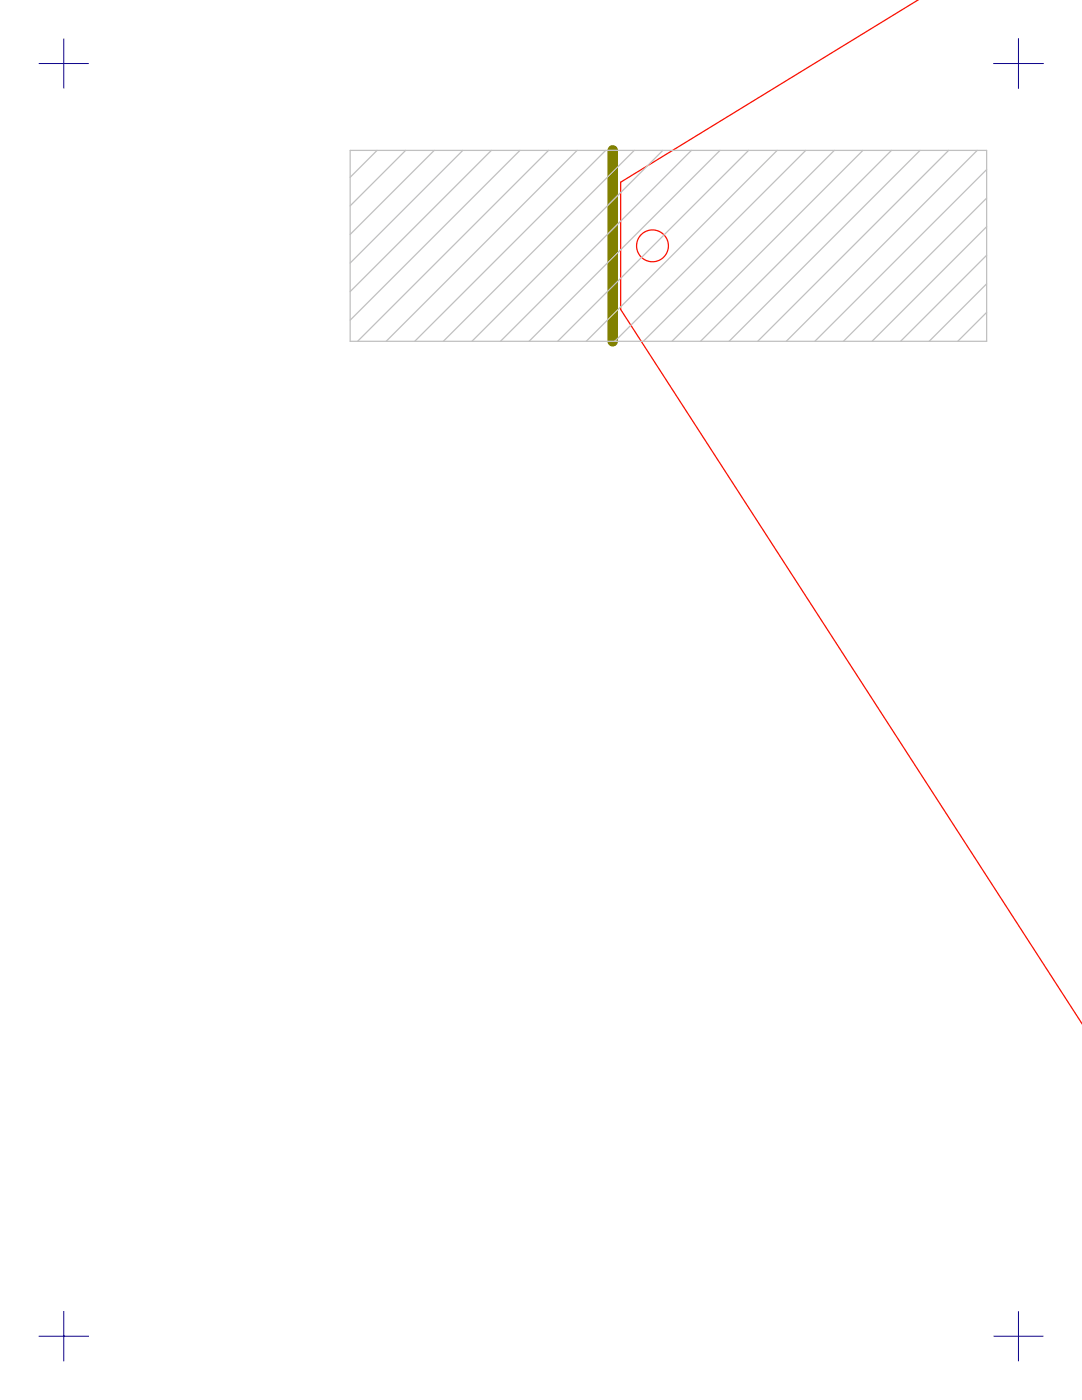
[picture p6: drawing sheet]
<svg xmlns="http://www.w3.org/2000/svg" width="216mm" height="279mm" viewBox="0 0 216 279" stroke-linecap="round" stroke-linejoin="round" font-family="sans-serif">
<g fill="none" stroke="#f90f00" stroke-width=".25">
<path d="M183.3 0l-59.5 36.4v25.4l92.1 142.6"/>
<circle cx="130.2" cy="49.1" r="3.2"/>
</g>
<path d="M122.3 30v38.1" fill="none" stroke="#818100" stroke-width="2.1"/>
<g fill="none" stroke="#c0c0c0" stroke-width=".25">
<path d="M69.9 30h127v38.1h-127zM75.2 30l-5.3 5.4M80.9 30l-11 11.1M86.6 30l-16.7 16.8M92.3 30l-22.4 22.5M98 30l-28.1 28.2M103.8 30l-33.9 33.9M109.5 30l-38.1 38.1M115.2 30l-38.1 38.1M120.9 30l-38.1 38.1M126.6 30l-38.1 38.1M132.3 30l-38.1 38.1"/>
<path d="M138 30l-38.1 38.1M143.7 30l-38.1 38.1M149.4 30l-38.1 38.1M155.1 30l-38.1 38.1M160.8 30l-38.1 38.1M166.5 30l-38.1 38.1M172.2 30l-38.1 38.1M177.9 30l-38.1 38.1M183.6 30l-38.1 38.1M189.3 30l-38.1 38.1M195 30l-38.1 38.1M196.9 39.5l-28.6 28.6"/>
<path d="M196.9 33.8l-34.3 34.3M196.9 56.6l-11.5 11.5M196.9 50.9l-17.2 17.2M196.9 45.2l-22.9 22.9M196.9 68.1h-.1M196.9 62.3l-5.8 5.8"/>
</g>
<path d="M7.7 12.7h10M12.7 7.7v10M198.2 12.7h10M203.2 7.7v10M7.7 266.7h10M12.7 261.7v10M198.2 266.7h10M203.2 261.7v10" fill="none" stroke="#000090" stroke-width=".2"/>
</svg>
